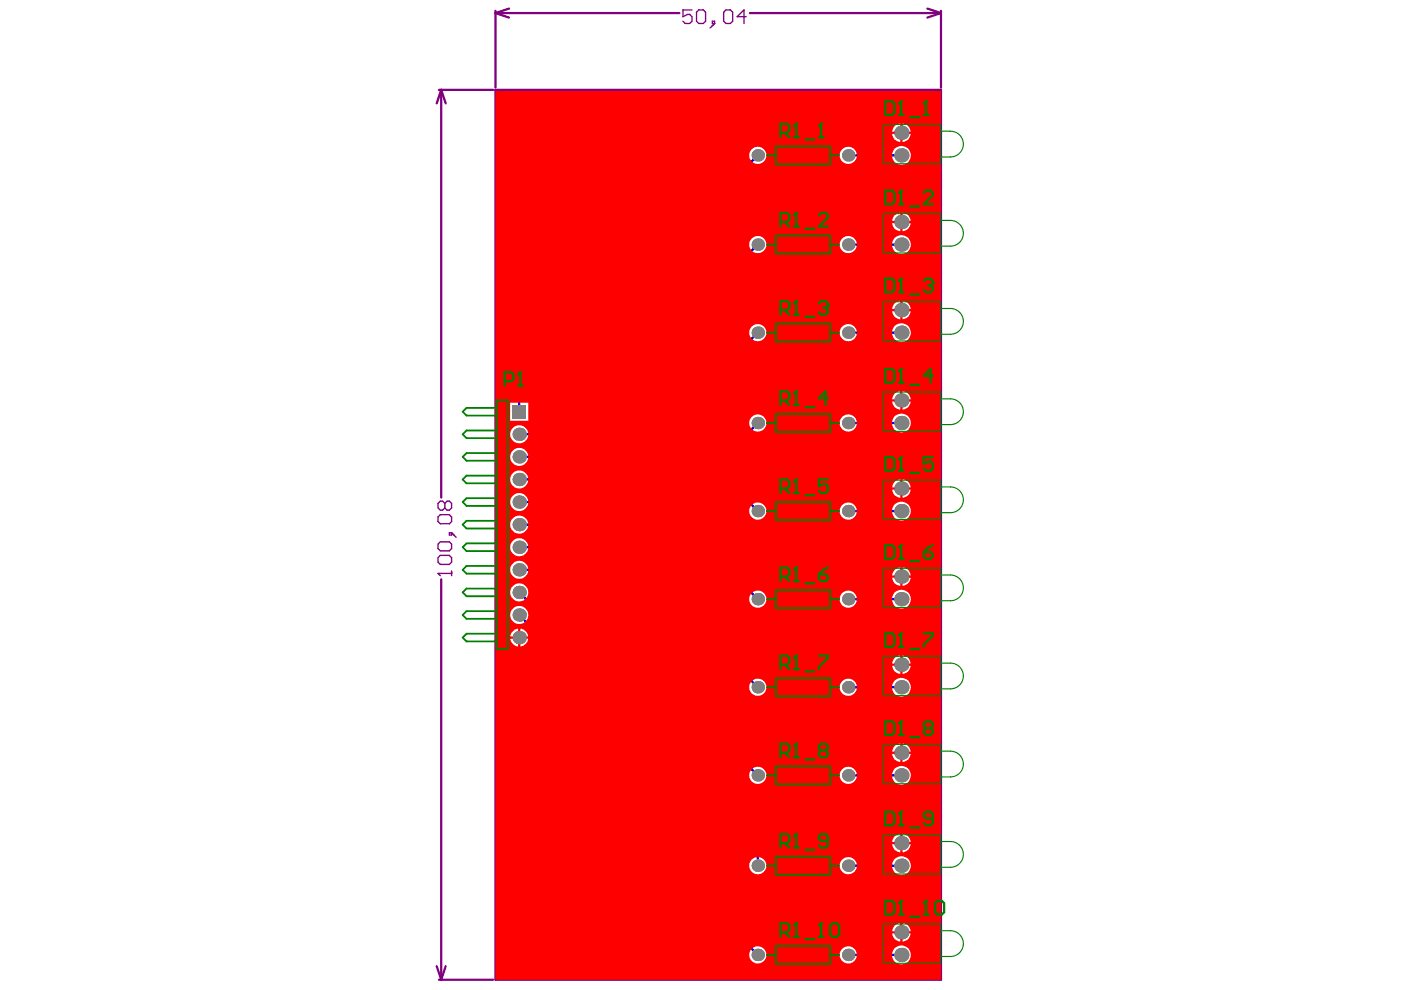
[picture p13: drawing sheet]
<svg xmlns="http://www.w3.org/2000/svg" width="297mm" height="210mm" viewBox="0 0 297 210" stroke-linecap="round" stroke-linejoin="round" font-family="sans-serif">
<g fill="none" stroke="#800080" stroke-width=".48">
<path d="M93.1 19.1h11.5M93.5 19.1l1 2.8M93.5 19.1l-.9 2.8M93.5 19.1v86.4M105.1 2.3v16.3M105.1 19.1h94.4v188.6h-94.4zM105.1 2.8l2.8 .9M105.1 2.8h38.9M107.9 1.8l-2.8 1M159 2.8h40.5M196.6 1.8l2.9 1M199.5 2.3v16.3"/>
<path d="M199.5 2.8l-2.9 .9M93.5 122.8v84.9M92.6 204.9l.9 2.8M93.1 207.7h11.5M94.5 204.9l-1 2.8"/>
</g>
<g fill="none" stroke="#800080" stroke-width=".29">
<path d="M146.7 2.1h-1.9v1.4l1-.4h.4l.5 .4v1l-.5 .5h-.9l-.5-.5M147.7 2.6l.5-.5h.9l.5 .5v1.9l-.5 .5h-.9l-.5-.5zM151 4.5h.5v.5h-.5zM151.5 5l-.9 .9M153.4 2.6l.5-.5h1l.4 .5v1.9l-.4 .5h-1l-.5-.5zM158.2 3.5h-1.9l1.4-1.4v2.9M92.9 109.6l.5-.5h1.9l.4 .5v1l-.4 .4h-1.9l-.5-.4zM92.9 115.4l.5-.5h1.9l.4 .5v.9l-.4 .5h-1.9l-.5-.5zM92.9 118.2l.5-.4h1.9l.4 .4v1l-.4 .5h-1.9l-.5-.5zM94.3 106.7l.5-.4h.5l.4 .4v1l-.4 .5h-.5l-.5-.5M94.3 106.7l-.5-.4h-.4l-.5 .4v1l.5 .5h.4l.5-.5M94.3 106.7v1"/>
<path d="M95.3 113h.4v.4h-.4zM95.7 113l1 .9M92.9 121.6h.1M92.9 121.6h2.8M92.9 121.6l.5 .5M95.7 121.1v1"/>
</g>
<g fill="none" stroke="#00f" stroke-width=".48">
<path d="M160.7 32.9l-50.6 50.6v3.8M179.8 32.9h11.3M160.7 51.9l-40.3 40.2h-10.3M179.8 51.9h11.3M160.7 70.5l-26.4 26.4h-24.2M179.8 70.5h11.3M160.7 89.7l-12 12h-38.6M179.8 89.7h11.3M110.1 106.4h48.6l2 2M110.1 111.2h34.7l15.9 15.8M110.1 116h20.8l29.8 29.7M179.8 108.4h11.3"/>
<path d="M110.1 130.4l44.1 44v21.6l6.5 6.5M110.1 120.8h6.9l43.7 43.6M110.1 125.6l50.6 50.5v7.4M179.8 127h11.3M179.8 145.7h11.3M179.8 164.4h11.3M179.8 183.5h11.3M179.8 202.5h11.3"/>
</g>
<g fill="#808080">
<circle cx="110.1" cy="135.2" r="1.41"/>
<circle cx="110.1" cy="116" r="1.41"/>
<circle cx="110.1" cy="96.9" r="1.41"/>
<circle cx="160.7" cy="127" r="1.32"/>
<circle cx="160.7" cy="108.4" r="1.32"/>
<circle cx="179.8" cy="127" r="1.32"/>
<circle cx="179.8" cy="108.4" r="1.32"/>
<circle cx="110.1" cy="125.6" r="1.41"/>
<circle cx="110.1" cy="120.8" r="1.41"/>
<circle cx="110.1" cy="111.2" r="1.41"/>
<circle cx="110.1" cy="106.4" r="1.41"/>
<circle cx="110.1" cy="92.1" r="1.41"/>
<circle cx="160.7" cy="202.5" r="1.32"/>
<circle cx="160.7" cy="183.5" r="1.32"/>
<circle cx="160.7" cy="164.4" r="1.32"/>
<circle cx="160.7" cy="89.7" r="1.32"/>
<circle cx="160.7" cy="51.9" r="1.32"/>
<circle cx="160.7" cy="32.9" r="1.32"/>
<circle cx="179.8" cy="202.5" r="1.32"/>
<circle cx="179.8" cy="183.5" r="1.32"/>
<circle cx="179.8" cy="164.4" r="1.32"/>
<circle cx="179.8" cy="89.7" r="1.32"/>
<circle cx="179.8" cy="51.9" r="1.32"/>
<circle cx="179.8" cy="32.9" r="1.32"/>
<circle cx="191.1" cy="202.5" r="1.51"/>
<circle cx="191.1" cy="197.7" r="1.51"/>
<circle cx="191.1" cy="183.5" r="1.51"/>
<circle cx="191.1" cy="164.4" r="1.51"/>
<circle cx="191.1" cy="159.6" r="1.51"/>
<circle cx="191.1" cy="140.9" r="1.51"/>
<circle cx="191.1" cy="127" r="1.51"/>
<circle cx="191.1" cy="122.3" r="1.51"/>
<circle cx="191.1" cy="108.4" r="1.51"/>
<circle cx="191.1" cy="103.6" r="1.51"/>
<circle cx="191.1" cy="89.7" r="1.51"/>
<circle cx="191.1" cy="65.7" r="1.51"/>
<circle cx="191.1" cy="51.9" r="1.51"/>
<circle cx="191.1" cy="47.1" r="1.51"/>
<circle cx="191.1" cy="32.9" r="1.51"/>
<circle cx="191.1" cy="28.2" r="1.51"/>
<circle cx="110.1" cy="130.4" r="1.41"/>
<circle cx="110.1" cy="101.7" r="1.41"/>
<circle cx="160.7" cy="145.7" r="1.32"/>
<circle cx="160.7" cy="70.5" r="1.32"/>
<circle cx="179.8" cy="145.7" r="1.32"/>
<circle cx="179.8" cy="70.5" r="1.32"/>
<circle cx="191.1" cy="145.7" r="1.51"/>
<circle cx="191.1" cy="178.8" r="1.51"/>
<circle cx="191.1" cy="84.9" r="1.51"/>
<circle cx="191.1" cy="70.5" r="1.51"/>
</g>
<path d="M108.6 85.9h2.9v2.8h-2.9z" fill-rule="evenodd" fill="#808080"/>
<path d="M105.1 19.3l94.4 .1v188.3h-94.4zM191.4 26.2v1.7h1.7a1.81 1.81 0 0 0-1.7-1.7zM189.7 26.7l-.6 1.2h1.8v-1.7zM191.4 28.4v1.7a1.81 1.81 0 0 0 1.7-1.7zM189.1 28.4a1.81 1.81 0 0 0 1.8 1.7v-1.7zM178 32.9a1.85 1.85 0 0 0 3.7 0 1.85 1.85 0 0 0-3.7 0zM158.8 32.9a1.85 1.85 0 0 0 3.7 0 1.85 1.85 0 0 0-3.7 0zM189.1 32.9a2 2 0 0 0 4 0 2 2 0 0 0-4 0zM191.4 45.1v1.7h1.7a1.81 1.81 0 0 0-1.7-1.7zM189.7 45.6l-.6 1.2h1.8v-1.7zM191.4 47.3v1.7a1.81 1.81 0 0 0 1.7-1.7zM189.1 47.3a1.81 1.81 0 0 0 1.8 1.7v-1.7zM178 51.9a1.85 1.85 0 0 0 3.7 0 1.85 1.85 0 0 0-3.7 0zM158.8 51.9a1.85 1.85 0 0 0 3.7 0 1.85 1.85 0 0 0-3.7 0zM189.1 51.8a2 2 0 0 0 4 0 2 2 0 0 0-4 0zM191.4 63.8v1.7h1.7a1.81 1.81 0 0 0-1.7-1.7zM189.7 64.3l-.6 1.2h1.8v-1.7zM191.4 66v1.7a1.81 1.81 0 0 0 1.7-1.7zM189.1 66a1.81 1.81 0 0 0 1.8 1.7v-1.7zM178 70.5a1.85 1.85 0 0 0 3.7 0 1.85 1.85 0 0 0-3.7 0zM158.8 70.5a1.85 1.85 0 0 0 3.7 0 1.85 1.85 0 0 0-3.7 0zM189.1 70.5a2 2 0 0 0 4 0 2 2 0 0 0-4 0zM191.4 82.9v1.8h1.7a1.81 1.81 0 0 0-1.7-1.8zM189.7 83.5l-.6 1.2h1.8v-1.8zM191.4 85.1v1.8a1.81 1.81 0 0 0 1.7-1.8zM189.1 85.1a1.81 1.81 0 0 0 1.8 1.8v-1.8zM108.2 85.4v3.8h3.8v-3.8zM178 89.7a1.85 1.85 0 0 0 3.7 0 1.85 1.85 0 0 0-3.7 0zM158.8 89.7a1.85 1.85 0 0 0 3.7 0 1.85 1.85 0 0 0-3.7 0zM189.1 89.7a2 2 0 0 0 4 0 2 2 0 0 0-4 0zM108.2 92.1a1.93 1.93 0 0 0 3.8 0 1.93 1.93 0 0 0-3.8 0zM108.2 96.9a1.93 1.93 0 0 0 3.8 0 1.93 1.93 0 0 0-3.8 0zM191.4 101.6v1.7h1.7a1.81 1.81 0 0 0-1.7-1.7zM189.7 102.1l-.6 1.2h1.8v-1.7zM108.2 101.7a1.93 1.93 0 0 0 3.8 0 1.93 1.93 0 0 0-3.8 0zM191.4 103.8v1.7a1.81 1.81 0 0 0 1.7-1.7zM189.1 103.8a1.81 1.81 0 0 0 1.8 1.7v-1.7zM108.2 106.5a1.93 1.93 0 0 0 3.8 0 1.93 1.93 0 0 0-3.8 0zM178 108.4a1.85 1.85 0 0 0 3.7 0 1.85 1.85 0 0 0-3.7 0zM158.8 108.4a1.85 1.85 0 0 0 3.7 0 1.85 1.85 0 0 0-3.7 0zM189.1 108.4a2 2 0 0 0 4 0 2 2 0 0 0-4 0zM108.2 111.2a1.93 1.93 0 0 0 3.8 0 1.93 1.93 0 0 0-3.8 0zM108.2 116a1.93 1.93 0 0 0 3.8 0 1.93 1.93 0 0 0-3.8 0zM191.4 120.3v1.7h1.7a1.81 1.81 0 0 0-1.7-1.7zM189.7 120.8l-.6 1.2h1.8v-1.7zM108.2 120.8a1.93 1.93 0 0 0 3.8 0 1.93 1.93 0 0 0-3.8 0zM191.4 122.5v1.7a1.81 1.81 0 0 0 1.7-1.7zM189.1 122.5a1.81 1.81 0 0 0 1.8 1.7v-1.7zM108.2 125.6a1.93 1.93 0 0 0 3.8 0 1.93 1.93 0 0 0-3.8 0zM178 127a1.85 1.85 0 0 0 3.7 0 1.85 1.85 0 0 0-3.7 0zM158.8 127a1.85 1.85 0 0 0 3.7 0 1.85 1.85 0 0 0-3.7 0zM189.1 127a2 2 0 0 0 4 0 2 2 0 0 0-4 0zM108.2 130.4a1.93 1.93 0 0 0 3.8 0 1.93 1.93 0 0 0-3.8 0zM110.3 133.3v1.6h1.7a1.84 1.84 0 0 0-1.7-1.6zM108.7 133.8l-.3 .4-.2 .7h1.6v-1.6l-.7 .2zM110.3 135.4v1.6a1.84 1.84 0 0 0 1.7-1.6zM108.2 135.4a1.84 1.84 0 0 0 1.6 1.6v-1.6zM191.4 139v1.7h1.7a1.81 1.81 0 0 0-1.7-1.7zM189.7 139.5l-.6 1.2h1.8v-1.7zM191.4 141.2v1.7a1.81 1.81 0 0 0 1.7-1.7zM189.1 141.2a1.81 1.81 0 0 0 1.8 1.7v-1.7zM178 145.7a1.85 1.85 0 0 0 3.7 0 1.85 1.85 0 0 0-3.7 0zM158.8 145.7a1.85 1.85 0 0 0 3.7 0 1.85 1.85 0 0 0-3.7 0zM189.1 145.7a2 2 0 0 0 4 0 2 2 0 0 0-4 0zM191.4 157.6v1.8h1.7a1.81 1.81 0 0 0-1.7-1.8zM189.7 158.2l-.6 1.2h1.8v-1.8zM191.4 159.8v1.8a1.81 1.81 0 0 0 1.7-1.8zM189.1 159.8a1.81 1.81 0 0 0 1.8 1.8v-1.8zM178 164.4a1.85 1.85 0 0 0 3.7 0 1.85 1.85 0 0 0-3.7 0zM158.8 164.4a1.85 1.85 0 0 0 3.7 0 1.85 1.85 0 0 0-3.7 0zM189.1 164.4a2 2 0 0 0 4 0 2 2 0 0 0-4 0zM191.4 176.8v1.7h1.7a1.81 1.81 0 0 0-1.7-1.7zM189.7 177.3l-.6 1.2h1.8v-1.7zM191.4 179v1.7a1.81 1.81 0 0 0 1.7-1.7zM189.1 179a1.81 1.81 0 0 0 1.8 1.7v-1.7zM178 183.6a1.85 1.85 0 0 0 3.7 0 1.85 1.85 0 0 0-3.7 0zM158.8 183.6a1.85 1.85 0 0 0 3.7 0 1.85 1.85 0 0 0-3.7 0zM189.1 183.5a2 2 0 0 0 4 0 2 2 0 0 0-4 0zM191.4 195.7v1.7h1.7a1.81 1.81 0 0 0-1.7-1.7zM189.7 196.2l-.6 1.2h1.8v-1.7zM191.4 197.9v1.7a1.81 1.81 0 0 0 1.7-1.7zM189.1 197.9a1.81 1.81 0 0 0 1.8 1.7v-1.7zM178 202.5a1.85 1.85 0 0 0 3.7 0 1.85 1.85 0 0 0-3.7 0zM158.8 202.5a1.85 1.85 0 0 0 3.7 0 1.85 1.85 0 0 0-3.7 0zM189.1 202.5a2 2 0 0 0 4 0 2 2 0 0 0-4 0z" fill="#f00"/>
<g fill="#808080">
<circle cx="110.1" cy="135.2" r="1.41"/>
<circle cx="110.1" cy="116" r="1.41"/>
<circle cx="110.1" cy="96.9" r="1.41"/>
<circle cx="160.7" cy="127" r="1.32"/>
<circle cx="160.7" cy="108.4" r="1.32"/>
<circle cx="179.8" cy="127" r="1.32"/>
<circle cx="179.8" cy="108.4" r="1.32"/>
<circle cx="110.1" cy="125.6" r="1.41"/>
<circle cx="110.1" cy="120.8" r="1.41"/>
<circle cx="110.1" cy="111.2" r="1.41"/>
<circle cx="110.1" cy="106.4" r="1.41"/>
<circle cx="110.1" cy="92.1" r="1.41"/>
<circle cx="160.7" cy="202.5" r="1.32"/>
<circle cx="160.7" cy="183.5" r="1.32"/>
<circle cx="160.7" cy="164.4" r="1.32"/>
<circle cx="160.7" cy="89.7" r="1.32"/>
<circle cx="160.7" cy="51.9" r="1.32"/>
<circle cx="160.7" cy="32.9" r="1.32"/>
<circle cx="179.8" cy="202.5" r="1.32"/>
<circle cx="179.8" cy="183.5" r="1.32"/>
<circle cx="179.8" cy="164.4" r="1.32"/>
<circle cx="179.8" cy="89.7" r="1.32"/>
<circle cx="179.8" cy="51.9" r="1.32"/>
<circle cx="179.8" cy="32.9" r="1.32"/>
<circle cx="191.1" cy="202.5" r="1.51"/>
<circle cx="191.1" cy="197.7" r="1.51"/>
<circle cx="191.1" cy="183.5" r="1.51"/>
<circle cx="191.1" cy="164.4" r="1.51"/>
<circle cx="191.1" cy="159.6" r="1.51"/>
<circle cx="191.1" cy="140.9" r="1.51"/>
<circle cx="191.1" cy="127" r="1.51"/>
<circle cx="191.1" cy="122.3" r="1.51"/>
<circle cx="191.1" cy="108.4" r="1.51"/>
<circle cx="191.1" cy="103.6" r="1.51"/>
<circle cx="191.1" cy="89.7" r="1.51"/>
<circle cx="191.1" cy="65.7" r="1.51"/>
<circle cx="191.1" cy="51.9" r="1.51"/>
<circle cx="191.1" cy="47.1" r="1.51"/>
<circle cx="191.1" cy="32.9" r="1.51"/>
<circle cx="191.1" cy="28.2" r="1.51"/>
<circle cx="110.1" cy="130.4" r="1.41"/>
<circle cx="110.1" cy="101.7" r="1.41"/>
<circle cx="160.7" cy="145.7" r="1.32"/>
<circle cx="160.7" cy="70.5" r="1.32"/>
<circle cx="179.8" cy="145.7" r="1.32"/>
<circle cx="179.8" cy="70.5" r="1.32"/>
<circle cx="191.1" cy="145.7" r="1.51"/>
<circle cx="191.1" cy="178.8" r="1.51"/>
<circle cx="191.1" cy="84.9" r="1.51"/>
<circle cx="191.1" cy="70.5" r="1.51"/>
</g>
<path d="M108.6 85.9h2.9v2.8h-2.9z" fill-rule="evenodd" fill="#808080"/>
<g fill="none" stroke="#008000" stroke-width=".38">
<path d="M162.6 32.9h1.9M164.5 31h11.5v3.9h-11.5zM176 32.9h1.9M162.6 51.9h1.9M164.5 49.9h11.5v3.9h-11.5zM176 51.9h1.9M162.6 70.5h1.9M164.5 68.6h11.5v3.8h-11.5zM176 70.5h1.9M105.3 96.1h-6.4l-.8 .8 .8 .8h6.4M105.3 91.3h-6.4l-.8 .8 .8 .8h6.4M105.3 86.5h-6.4l-.8 .8 .8 .8h6.4"/>
<path d="M105.3 84.9h2.4v52.7h-2.4zM162.6 89.7h1.9M164.5 87.8h11.5v3.8h-11.5zM176 89.7h1.9M105.3 115.2h-6.4l-.8 .8 .8 .8h6.4M105.3 110.4h-6.4l-.8 .8 .8 .9h6.4M105.3 105.6h-6.4l-.8 .8 .8 .9h6.4M105.3 100.8h-6.4l-.8 .9 .8 .8h6.4M162.6 108.4h1.9M164.5 106.4h11.5v3.9h-11.5zM176 108.4h1.9M105.3 134.4h-6.4l-.8 .8 .8 .8h6.4"/>
<path d="M105.3 129.6h-6.4l-.8 .8 .8 .8h6.4M105.3 124.8h-6.4l-.8 .8 .8 .8h6.4M105.3 120h-6.4l-.8 .8 .8 .8h6.4M162.6 127h1.9M164.5 125.1h11.5v3.9h-11.5zM176 127h1.9M162.6 145.7h1.9M164.5 143.8h11.5v3.8h-11.5zM176 145.7h1.9M162.6 164.4h1.9M164.5 162.5h11.5v3.8h-11.5zM176 164.4h1.9"/>
<path d="M162.6 183.5h1.9M164.5 181.6h11.5v3.9h-11.5zM176 183.5h1.9M162.6 202.5h1.9M164.5 200.5h11.5v3.9h-11.5zM176 202.5h1.9"/>
</g>
<g fill="none" stroke="#008000" stroke-width=".24">
<path d="M187.3 26.4h12.1v8.3h-12.1zM199.4 33.3h2.1M199.4 27.8h2.1M187.3 45.3h12.1v8.3h-12.1zM199.4 52.2h2.1M199.4 46.7h2.1M187.3 64h12.1v8.3h-12.1zM199.4 70.9h2.1M199.4 65.4h2.1M187.3 83.1h12.1v8.4h-12.1zM199.4 90h2.1M199.4 84.6h2.1"/>
<path d="M187.3 101.8h12.1v8.3h-12.1zM199.4 108.7h2.1M199.4 103.2h2.1M187.3 120.5h12.1v8.3h-12.1zM187.3 139.2h12.1v8.3h-12.1zM199.4 127.4h2.1M199.4 121.9h2.1M187.3 157.8h12.1v8.4h-12.1zM199.4 159.3h2.1M199.4 146.1h2.1M199.4 140.6h2.1M187.3 177h12.1v8.3h-12.1z"/>
<path d="M199.4 178.4h2.1M199.4 164.7h2.1M187.3 195.9h12.1v8.3h-12.1zM199.4 197.3h2.1M199.4 183.9h2.1M199.4 202.8h2.1"/>
</g>
<path d="M110.3 78.9v2.9M107 80.8h1.4l.5-.4v-1l-.5-.5h-1.4v2.9M109.8 81.8h1" fill="none" stroke="#008000" stroke-width=".48"/>
<circle cx="110.3" cy="78.9" r=".24" fill="#008000"/>
<path d="M187.7 21.5h1.4l.5 .5v1.9l-.5 .5h-1.4zM190.6 24.4h.9M191.1 21.5v2.9M110.3 78.9l-.5 .5" fill="none" stroke="#008000" stroke-width=".48"/>
<circle cx="191.1" cy="21.5" r=".24" fill="#008000"/>
<path d="M191.1 21.5l-.5 .5M193 24.8h1.9M195.9 24.4h.9M196.3 21.5v2.9" fill="none" stroke="#008000" stroke-width=".48"/>
<circle cx="196.3" cy="21.5" r=".24" fill="#008000"/>
<path d="M196.3 21.5l-.4 .5M165.5 197.7h1.4l.5-.5v-1l-.5-.4h-1.4v2.8M166.4 197.7l1 .9M168.3 198.6h1M168.8 195.8v2.8" fill="none" stroke="#008000" stroke-width=".48"/>
<circle cx="168.8" cy="195.8" r=".24" fill="#008000"/>
<path d="M168.8 195.8l-.5 .4M170.7 199.1h2M173.6 198.6h1M174.1 195.8v2.8" fill="none" stroke="#008000" stroke-width=".48"/>
<circle cx="174.1" cy="195.8" r=".24" fill="#008000"/>
<path d="M165.5 159.6h1.4l.5-.5v-.9l-.5-.5h-1.4v2.9M166.4 159.6l1 1M168.8 157.7v2.9M168.3 160.6h1M174.1 195.8l-.5 .4M176 196.2l.5-.4h.9l.5 .4v2l-.5 .4h-.9l-.5-.4z" fill="none" stroke="#008000" stroke-width=".48"/>
<circle cx="168.8" cy="157.7" r=".24" fill="#008000"/>
<path d="M168.8 139v2.9M165.5 140.9h1.4l.5-.5v-.9l-.5-.5h-1.4v2.9M166.4 140.9l1 1M168.3 141.9h1M168.8 157.7l-.5 .5M174.1 159.1l-.5-.5v-.4l.5-.5h1l.4 .5v.4l-.4 .5M174.1 159.1l-.5 .5v.5l.5 .5h1l.4-.5v-.5l-.4-.5M174.1 159.1h1M170.7 161h2" fill="none" stroke="#008000" stroke-width=".48"/>
<circle cx="168.8" cy="139" r=".24" fill="#008000"/>
<path d="M165.5 122.3h1.4l.5-.5v-1l-.5-.5h-1.4v2.9M166.4 122.3l1 .9M168.3 123.2h1M168.8 139l-.5 .5M168.8 120.3v2.9M173.6 139h1.9v.5l-1.9 1.9v.5M170.7 142.4h2" fill="none" stroke="#008000" stroke-width=".48"/>
<circle cx="168.8" cy="120.3" r=".24" fill="#008000"/>
<path d="M165.5 103.6h1.4l.5-.5v-1l-.5-.4h-1.4v2.8M166.4 103.6l1 .9M168.3 104.5h1M168.8 101.7v2.8M168.8 120.3l-.5 .5M170.7 123.7h2M173.6 121.8h1.5l.4 .5v.4l-.4 .5h-1l-.5-.5zM175.5 120.3l-.9 .5-1 1" fill="none" stroke="#008000" stroke-width=".48"/>
<circle cx="168.8" cy="101.7" r=".24" fill="#008000"/>
<path d="M165.5 65.7h1.4l.5-.4v-1l-.5-.5h-1.4v2.9M166.4 65.7l1 1M168.3 66.7h1M168.8 63.8v2.9M168.8 101.7l-.5 .4M170.7 105h2M175.5 101.7h-1.9v1.4l1-.5h.5l.4 .5v1l-.4 .4h-1l-.5-.4" fill="none" stroke="#008000" stroke-width=".48"/>
<circle cx="168.8" cy="63.8" r=".24" fill="#008000"/>
<path d="M168.8 63.8l-.5 .5M170.7 67.2h2M173.6 64.3l.5-.5h1l.4 .5v.5" fill="none" stroke="#008000" stroke-width=".48"/>
<circle cx="175.5" cy="64.8" r=".24" fill="#008000"/>
<path d="M165.5 47.1h1.4l.5-.5v-1l-.5-.4h-1.4v2.8M166.4 47.1l1 .9M168.3 48h1M168.8 45.2v2.8M174.6 65.3h.5M175.1 65.3l.4 .4v.5l-.4 .5h-1l-.5-.5M175.5 64.8l-.4 .5" fill="none" stroke="#008000" stroke-width=".48"/>
<circle cx="168.8" cy="45.2" r=".24" fill="#008000"/>
<path d="M165.5 28.2h1.4l.5-.5v-1l-.5-.5h-1.4v2.9M166.4 28.2l1 .9M168.3 29.1h1M168.8 26.2v2.9M168.8 45.2l-.5 .4M170.7 48.5h2M173.6 45.6l.5-.4h1l.4 .4v.5l-1.9 1.9h1.9" fill="none" stroke="#008000" stroke-width=".48"/>
<circle cx="168.8" cy="26.2" r=".24" fill="#008000"/>
<path d="M168.8 26.2l-.5 .5M170.7 29.6h2M173.6 29.1h1M174.1 26.2v2.9" fill="none" stroke="#008000" stroke-width=".48"/>
<circle cx="174.1" cy="26.2" r=".24" fill="#008000"/>
<path d="M174.1 26.2l-.5 .5M165.5 178.8h1.4l.5-.5v-1l-.5-.5h-1.4v2.9M166.4 178.8l1 .9M168.3 179.7h1M168.8 176.8v2.9" fill="none" stroke="#008000" stroke-width=".48"/>
<circle cx="168.8" cy="176.8" r=".24" fill="#008000"/>
<path d="M165.5 84.9h1.4l.5-.5v-.9l-.5-.5h-1.4v2.9M166.4 84.9l1 1M168.3 85.9h1M168.8 83v2.9M168.8 176.8l-.5 .5M175.5 178.3h-1.4l-.5-.5v-.5l.5-.5h1l.4 .5v1.9l-.4 .5h-1l-.5-.5M170.7 180.2h2" fill="none" stroke="#008000" stroke-width=".48"/>
<circle cx="168.8" cy="83" r=".24" fill="#008000"/>
<path d="M168.8 83l-.5 .5M170.7 86.3h2M175.5 84.4h-1.9l1.5-1.4v2.9M187.7 172.1h1.4l.5 .5v1.9l-.5 .5h-1.4zM190.6 175h.9M191.1 172.1v2.9" fill="none" stroke="#008000" stroke-width=".48"/>
<circle cx="191.1" cy="172.1" r=".24" fill="#008000"/>
<path d="M187.7 152.9h1.4l.5 .5v1.9l-.5 .5h-1.4zM190.6 155.8h.9M191.1 152.9v2.9M191.1 172.1l-.5 .5M193 175.5h1.9M197.8 173.5h-1.5l-.4-.4v-.5l.4-.5h1l.5 .5v1.9l-.5 .5h-1l-.4-.5" fill="none" stroke="#008000" stroke-width=".48"/>
<circle cx="191.1" cy="152.9" r=".24" fill="#008000"/>
<path d="M187.7 134.3h1.4l.5 .5v1.9l-.5 .4h-1.4zM190.6 137.1h.9M191.1 134.3v2.8M191.1 152.9l-.5 .5M193 156.3h1.9M196.3 154.4l-.4-.5v-.5l.4-.5h1l.5 .5v.5l-.5 .5M196.3 154.4l-.4 .5v.4l.4 .5h1l.5-.5v-.4l-.5-.5M196.3 154.4h1" fill="none" stroke="#008000" stroke-width=".48"/>
<circle cx="191.1" cy="134.3" r=".24" fill="#008000"/>
<path d="M187.7 78.2h1.4l.5 .5v1.9l-.5 .5h-1.4zM191.1 78.2v2.9M190.6 81.1h.9M191.1 134.3l-.5 .5M193 137.6h1.9M195.9 134.3h1.9v.5l-1.9 1.9v.4" fill="none" stroke="#008000" stroke-width=".48"/>
<circle cx="191.1" cy="78.2" r=".24" fill="#008000"/>
<path d="M187.7 59.1h1.4l.5 .5v1.9l-.5 .5h-1.4zM191.1 59.1v2.9M190.6 62h.9M191.1 78.2l-.5 .5M197.8 79.7h-1.9l1.4-1.5v2.9M193 81.6h1.9" fill="none" stroke="#008000" stroke-width=".48"/>
<circle cx="191.1" cy="59.1" r=".24" fill="#008000"/>
<path d="M191.1 59.1l-.5 .5M195.9 59.6l.4-.5h1l.5 .5v.4M193 62.4h1.9" fill="none" stroke="#008000" stroke-width=".48"/>
<circle cx="197.8" cy="60" r=".24" fill="#008000"/>
<path d="M187.7 40.4h1.4l.5 .5v1.9l-.5 .5h-1.4zM190.6 43.3h.9M191.1 40.4v2.9M196.8 60.5h.5M197.3 60.5l.5 .5v.5l-.5 .5h-1l-.4-.5M197.8 60l-.5 .5" fill="none" stroke="#008000" stroke-width=".48"/>
<circle cx="191.1" cy="40.4" r=".24" fill="#008000"/>
<path d="M191.1 40.4l-.5 .5M193 43.8h1.9M195.9 40.9l.4-.5h1l.5 .5v.5l-1.9 1.9h1.9M187.7 191h1.4l.5 .5v1.9l-.5 .5h-1.4zM190.6 193.9h.9M191.1 191v2.9" fill="none" stroke="#008000" stroke-width=".48"/>
<circle cx="191.1" cy="191" r=".24" fill="#008000"/>
<path d="M191.1 191l-.5 .5M193 194.4h1.9M195.9 193.9h.9M196.3 191v2.9" fill="none" stroke="#008000" stroke-width=".48"/>
<circle cx="196.3" cy="191" r=".24" fill="#008000"/>
<path d="M187.7 96.9h1.4l.5 .5v1.9l-.5 .5h-1.4zM190.6 99.8h.9M191.1 96.9v2.9M196.3 191l-.4 .5M198.3 191.5l.4-.5h1l.5 .5v1.9l-.5 .5h-1l-.4-.5z" fill="none" stroke="#008000" stroke-width=".48"/>
<circle cx="191.1" cy="96.9" r=".24" fill="#008000"/>
<path d="M191.1 96.9l-.5 .5M197.8 96.9h-1.9v1.5l.9-.5h.5l.5 .5v.9l-.5 .5h-1l-.4-.5M187.7 115.6h1.4l.5 .5v1.9l-.5 .5h-1.4zM190.6 118.5h.9M191.1 115.6v2.9M193 100.3h1.9" fill="none" stroke="#008000" stroke-width=".48"/>
<circle cx="191.1" cy="115.6" r=".24" fill="#008000"/>
<path d="M191.1 115.6l-.5 .5M193 118.9h1.9M195.9 117h1.4l.5 .5v.5l-.5 .5h-1l-.4-.5zM197.8 115.6l-1 .5-.9 .9" fill="none" stroke="#008000" stroke-width=".48"/>
<path d="M201.5 27.8a2.73 2.73 0 0 1 2.8 2.7 2.73 2.73 0 0 1-2.8 2.8M201.5 46.7a2.73 2.73 0 0 1 2.8 2.8 2.73 2.73 0 0 1-2.8 2.7M201.5 65.4a2.73 2.73 0 0 1 2.8 2.7 2.73 2.73 0 0 1-2.8 2.8M201.5 84.6a2.73 2.73 0 0 1 2.8 2.7 2.73 2.73 0 0 1-2.8 2.7M201.5 103.2a2.73 2.73 0 0 1 2.8 2.8 2.73 2.73 0 0 1-2.8 2.7M201.5 121.9a2.73 2.73 0 0 1 2.8 2.7 2.73 2.73 0 0 1-2.8 2.8M201.5 140.6a2.73 2.73 0 0 1 2.8 2.7 2.73 2.73 0 0 1-2.8 2.8M201.5 159.3a2.73 2.73 0 0 1 2.8 2.7 2.73 2.73 0 0 1-2.8 2.7M201.5 178.4a2.73 2.73 0 0 1 2.8 2.8 2.73 2.73 0 0 1-2.8 2.7M201.5 197.3a2.73 2.73 0 0 1 2.8 2.8 2.73 2.73 0 0 1-2.8 2.7" fill="none" stroke="#008000" stroke-width=".24"/>
</svg>
